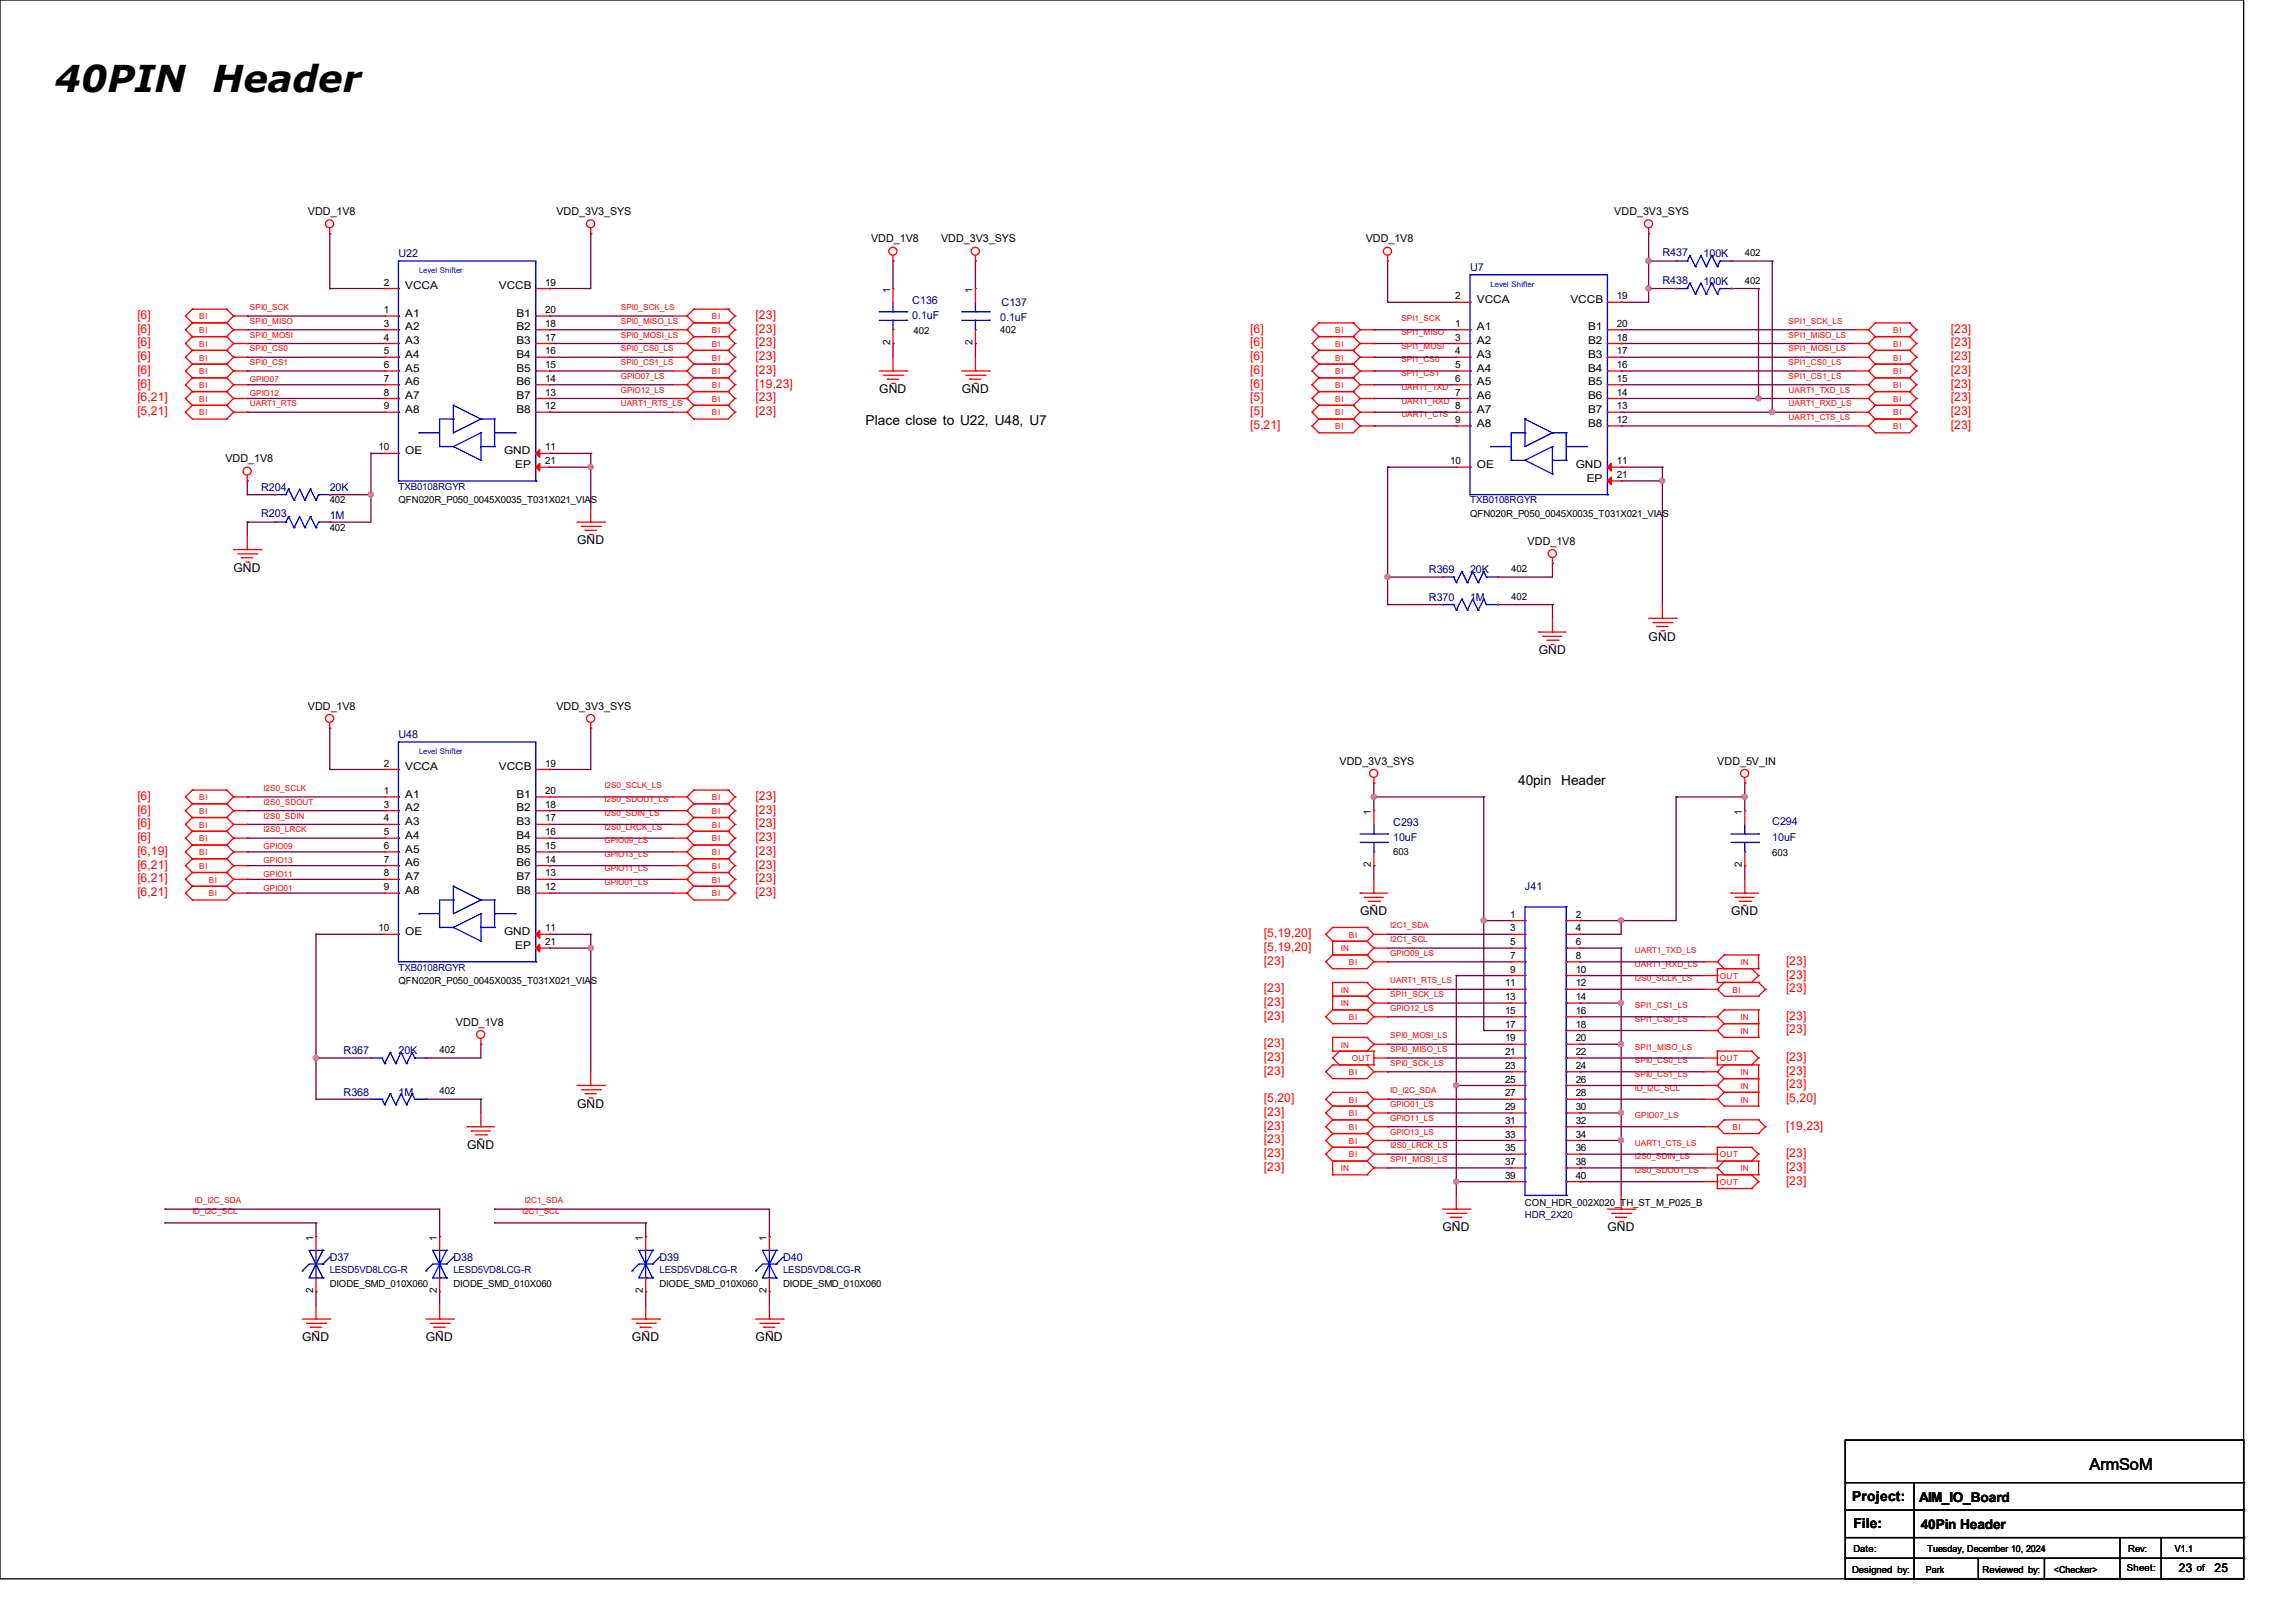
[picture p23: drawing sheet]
<svg xmlns="http://www.w3.org/2000/svg" width="297mm" height="210mm" viewBox="0 0 297 210" stroke-linecap="round" stroke-linejoin="round" font-family="sans-serif">
<defs><g id="words">
<g font-size="4.8">
<text x="7.1" y="11.9">40PIN</text>
<text x="27.5" y="11.9">Header</text>
</g>
<text font-size="2.1" x="270.4" y="190.2">ArmSoM</text>
<g font-size="1.8">
<text x="112" y="54.9">Place close to U22, U48, U7</text>
<text x="196.5" y="101.5">40pin</text>
<text x="202.1" y="101.5">Header</text>
<text x="239.7" y="194.2">Project:</text>
<text x="239.9" y="197.8">File:</text>
</g>
<g font-size="1.7">
<text x="248.4" y="194.3">AIM_IO_Board</text>
<text x="248.6" y="197.9">40Pin Header</text>
</g>
<g font-size="1.6" fill="#f00">
<text x="17.8" y="41.3">[6]</text>
<text x="97.8" y="41.3">[23]</text>
<text x="17.8" y="46.6">[6]</text>
<text x="17.8" y="44.8">[6]</text>
<text x="17.8" y="43.1">[6]</text>
<text x="97.8" y="46.6">[23]</text>
<text x="97.8" y="44.8">[23]</text>
<text x="97.8" y="43.1">[23]</text>
<text x="161.8" y="46.6">[6]</text>
<text x="161.8" y="44.8">[6]</text>
<text x="161.8" y="43.1">[6]</text>
<text x="252.5" y="46.6">[23]</text>
<text x="252.5" y="44.8">[23]</text>
<text x="252.5" y="43.1">[23]</text>
<text x="17.8" y="53.7">[5,21]</text>
<text x="17.8" y="51.9">[6,21]</text>
<text x="17.8" y="50.2">[6]</text>
<text x="17.8" y="48.4">[6]</text>
<text x="97.8" y="53.7">[23]</text>
<text x="97.8" y="51.9">[23]</text>
<text x="97.8" y="50.2">[19,23]</text>
<text x="97.8" y="48.4">[23]</text>
<text x="161.8" y="53.7">[5]</text>
<text x="161.8" y="51.9">[5]</text>
<text x="161.8" y="50.2">[6]</text>
<text x="161.8" y="48.4">[6]</text>
<text x="252.5" y="53.7">[23]</text>
<text x="252.5" y="51.9">[23]</text>
<text x="252.5" y="50.2">[23]</text>
<text x="252.5" y="48.4">[23]</text>
<text x="161.8" y="55.5">[5,21]</text>
<text x="252.5" y="55.5">[23]</text>
<text x="17.8" y="107.1">[6]</text>
<text x="17.8" y="105.3">[6]</text>
<text x="17.8" y="103.5">[6]</text>
<text x="97.8" y="107.1">[23]</text>
<text x="97.8" y="105.3">[23]</text>
<text x="97.8" y="103.5">[23]</text>
<text x="17.8" y="112.4">[6,21]</text>
<text x="17.8" y="110.6">[6,19]</text>
<text x="17.8" y="108.8">[6]</text>
<text x="97.8" y="112.4">[23]</text>
<text x="97.8" y="110.6">[23]</text>
<text x="97.8" y="108.8">[23]</text>
<text x="17.8" y="116">[6,21]</text>
<text x="17.8" y="114.2">[6,21]</text>
<text x="97.8" y="116">[23]</text>
<text x="97.8" y="114.2">[23]</text>
<text x="163.6" y="124.8">[23]</text>
<text x="163.6" y="123.1">[5,19,20]</text>
<text x="163.6" y="121.3">[5,19,20]</text>
<text x="231.1" y="124.8">[23]</text>
<text x="163.6" y="132">[23]</text>
<text x="163.6" y="130.2">[23]</text>
<text x="163.6" y="128.4">[23]</text>
<text x="231.1" y="132">[23]</text>
<text x="231.1" y="128.4">[23]</text>
<text x="231.1" y="126.6">[23]</text>
<text x="163.6" y="137.3">[23]</text>
<text x="163.6" y="135.5">[23]</text>
<text x="231.1" y="137.3">[23]</text>
<text x="231.1" y="133.7">[23]</text>
<text x="163.6" y="142.6">[5,20]</text>
<text x="163.6" y="139.1">[23]</text>
<text x="231.1" y="142.6">[5,20]</text>
<text x="231.1" y="140.8">[23]</text>
<text x="231.1" y="139.1">[23]</text>
<text x="163.6" y="149.7">[23]</text>
<text x="163.6" y="148">[23]</text>
<text x="163.6" y="146.2">[23]</text>
<text x="163.6" y="144.4">[23]</text>
<text x="231.1" y="149.7">[23]</text>
<text x="231.1" y="146.2">[19,23]</text>
<text x="163.6" y="151.5">[23]</text>
<text x="231.1" y="153.3">[23]</text>
<text x="231.1" y="151.5">[23]</text>
</g>
<g font-size="1.6">
<text x="113.8" y="50.9">GND</text>
<text x="124.5" y="50.9">GND</text>
<text x="74.7" y="70.4">GND</text>
<text x="30.2" y="74">GND</text>
<text x="213.4" y="82.9">GND</text>
<text x="199.1" y="84.7">GND</text>
<text x="176" y="118.4">GND</text>
<text x="224" y="118.4">GND</text>
<text x="74.7" y="143.3">GND</text>
<text x="60.5" y="148.7">GND</text>
<text x="186.7" y="159.3">GND</text>
<text x="208" y="159.3">GND</text>
<text x="39.1" y="173.6">GND</text>
<text x="55.1" y="173.6">GND</text>
<text x="81.8" y="173.6">GND</text>
<text x="97.8" y="173.6">GND</text>
<text x="282" y="203.4">23</text>
<text x="286.6" y="203.4">25</text>
</g>
<g font-size="1.4">
<text x="39.8" y="27.8">VDD_1V8</text>
<text x="72" y="27.8">VDD_3V3_SYS</text>
<text x="208.9" y="27.8">VDD_3V3_SYS</text>
<text x="112.7" y="31.4">VDD_1V8</text>
<text x="121.8" y="31.4">VDD_3V3_SYS</text>
<text x="176.7" y="31.4">VDD_1V8</text>
<text x="52.5" y="41">A1</text>
<text x="52.5" y="37.4">VCCA</text>
<text x="64.6" y="37.4">VCCB</text>
<text x="66.8" y="41">B1</text>
<text x="191.1" y="39.2">VCCA</text>
<text x="203.2" y="39.2">VCCB</text>
<text x="52.5" y="42.8">A2</text>
<text x="52.5" y="44.5">A3</text>
<text x="52.5" y="46.3">A4</text>
<text x="66.8" y="46.3">B4</text>
<text x="66.8" y="44.5">B3</text>
<text x="66.8" y="42.8">B2</text>
<text x="191.1" y="42.8">A1</text>
<text x="191.1" y="44.5">A2</text>
<text x="191.1" y="46.3">A3</text>
<text x="205.5" y="46.3">B3</text>
<text x="205.5" y="44.5">B2</text>
<text x="205.5" y="42.8">B1</text>
<text x="52.5" y="48.1">A5</text>
<text x="52.5" y="49.9">A6</text>
<text x="52.5" y="51.6">A7</text>
<text x="52.5" y="53.4">A8</text>
<text x="66.8" y="53.4">B8</text>
<text x="66.8" y="51.6">B7</text>
<text x="66.8" y="49.9">B6</text>
<text x="66.8" y="48.1">B5</text>
<text x="191.1" y="48.1">A4</text>
<text x="191.1" y="49.9">A5</text>
<text x="191.1" y="51.6">A6</text>
<text x="191.1" y="53.4">A7</text>
<text x="205.5" y="53.4">B7</text>
<text x="205.5" y="51.6">B6</text>
<text x="205.5" y="49.9">B5</text>
<text x="205.5" y="48.1">B4</text>
<text x="29.2" y="59.8">VDD_1V8</text>
<text x="52.5" y="58.8">OE</text>
<text x="65.2" y="58.8">GND</text>
<text x="191.1" y="55.2">A8</text>
<text x="205.5" y="55.2">B8</text>
<text x="66.7" y="60.5">EP</text>
<text x="191.1" y="60.5">OE</text>
<text x="203.9" y="60.5">GND</text>
<text x="205.4" y="62.3">EP</text>
<text x="197.7" y="70.5">VDD_1V8</text>
<text x="39.8" y="91.8">VDD_1V8</text>
<text x="72" y="91.8">VDD_3V3_SYS</text>
<text x="52.5" y="99.7">VCCA</text>
<text x="64.6" y="99.7">VCCB</text>
<text x="173.4" y="98.9">VDD_3V3_SYS</text>
<text x="222.2" y="98.9">VDD_5V_IN</text>
<text x="52.5" y="103.2">A1</text>
<text x="52.5" y="105">A2</text>
<text x="52.5" y="106.8">A3</text>
<text x="66.8" y="106.8">B3</text>
<text x="66.8" y="105">B2</text>
<text x="66.8" y="103.2">B1</text>
<text x="52.5" y="108.5">A4</text>
<text x="52.5" y="110.3">A5</text>
<text x="52.5" y="112.1">A6</text>
<text x="52.5" y="113.9">A7</text>
<text x="66.8" y="113.9">B7</text>
<text x="66.8" y="112.1">B6</text>
<text x="66.8" y="110.3">B5</text>
<text x="66.8" y="108.5">B4</text>
<text x="52.5" y="115.7">A8</text>
<text x="66.8" y="115.7">B8</text>
<text x="52.5" y="121">OE</text>
<text x="65.2" y="121">GND</text>
<text x="66.7" y="122.8">EP</text>
<text x="59" y="132.7">VDD_1V8</text>
</g>
<g font-size="1.4" fill="#000080">
<text x="51.6" y="33.3">U22</text>
<text x="190.2" y="35.1">U7</text>
<text x="215.1" y="33.1">R437</text>
<text x="220.5" y="33.3">100K</text>
<text x="118.1" y="39.4">C136</text>
<text x="118.1" y="41.3">0.1uF</text>
<text x="129.5" y="41.5">0.1uF</text>
<text x="129.6" y="39.5">C137</text>
<text x="215.1" y="36.7">R438</text>
<text x="220.5" y="36.9">100K</text>
<text x="33.8" y="63.5">R204</text>
<text x="42.7" y="63.5">20K</text>
<text x="33.8" y="66.9">R203</text>
<text x="42.7" y="67.1">1M</text>
<text x="184.9" y="74.2">R369</text>
<text x="184.9" y="77.8">R370</text>
<text x="190.2" y="74.2">20K</text>
<text x="190.2" y="77.8">1M</text>
<text x="51.6" y="95.5">U48</text>
<text x="180.3" y="106.9">C293</text>
<text x="229.4" y="106.8">C294</text>
<text x="180.3" y="108.9">10uF</text>
<text x="229.4" y="108.9">10uF</text>
<text x="197.4" y="115.1">J41</text>
<text x="44.4" y="136.4">R367</text>
<text x="51.6" y="136.4">20K</text>
<text x="44.4" y="141.8">R368</text>
<text x="51.6" y="141.8">1M</text>
<text x="42.7" y="163.1">D37</text>
<text x="58.7" y="163.1">D38</text>
<text x="85.3" y="163.1">D39</text>
<text x="101.3" y="163.1">D40</text>
</g>
<g font-size="1.3">
<text x="225.8" y="33.1">402</text>
<text x="49.7" y="40.5">1</text>
<text x="49.7" y="37">2</text>
<text x="70.6" y="37">19</text>
<text x="70.6" y="40.5">20</text>
<text x="115.2" y="37.9" transform="rotate(-90 115.2 37.9)">1</text>
<text x="125.9" y="37.9" transform="rotate(-90 125.9 37.9)">1</text>
<text x="188.3" y="38.7">2</text>
<text x="209.3" y="38.7">19</text>
<text x="225.8" y="36.7">402</text>
<text x="49.7" y="42.3">3</text>
<text x="49.7" y="44.1">4</text>
<text x="49.7" y="45.8">5</text>
<text x="49.7" y="47.6">6</text>
<text x="70.6" y="47.6">15</text>
<text x="70.6" y="45.8">16</text>
<text x="70.6" y="44.1">17</text>
<text x="70.6" y="42.3">18</text>
<text x="115.2" y="44.6" transform="rotate(-90 115.2 44.6)">2</text>
<text x="118.2" y="43.3">402</text>
<text x="125.9" y="44.6" transform="rotate(-90 125.9 44.6)">2</text>
<text x="129.5" y="43.1">402</text>
<text x="188.3" y="42.3">1</text>
<text x="188.3" y="44.1">3</text>
<text x="188.3" y="45.8">4</text>
<text x="188.3" y="47.6">5</text>
<text x="209.3" y="47.6">16</text>
<text x="209.3" y="45.8">17</text>
<text x="209.3" y="44.1">18</text>
<text x="209.3" y="42.3">20</text>
<text x="49.7" y="49.4">7</text>
<text x="49.7" y="51.2">8</text>
<text x="49.7" y="53">9</text>
<text x="70.6" y="53">12</text>
<text x="70.6" y="51.2">13</text>
<text x="70.6" y="49.4">14</text>
<text x="188.3" y="49.4">6</text>
<text x="188.3" y="51.2">7</text>
<text x="188.3" y="53">8</text>
<text x="209.3" y="53">13</text>
<text x="209.3" y="51.2">14</text>
<text x="209.3" y="49.4">15</text>
<text x="49" y="58.3">10</text>
<text x="70.6" y="58.3">11</text>
<text x="188.3" y="54.7">9</text>
<text x="209.3" y="54.7">12</text>
<text x="42.7" y="65.2">402</text>
<text x="51.6" y="65.2">QFN020R_P050_0045X0035_T031X021_VIAS</text>
<text x="70.6" y="60.1">21</text>
<text x="187.7" y="60.1">10</text>
<text x="209.3" y="60.1">11</text>
<text x="209.3" y="61.8">21</text>
<text x="42.7" y="68.7">402</text>
<text x="190.2" y="66.9">QFN020R_P050_0045X0035_T031X021_VIAS</text>
<text x="195.6" y="74">402</text>
<text x="195.6" y="77.6">402</text>
<text x="49.7" y="99.2">2</text>
<text x="70.6" y="99.2">19</text>
<text x="49.7" y="102.7">1</text>
<text x="49.7" y="104.5">3</text>
<text x="49.7" y="106.3">4</text>
<text x="70.6" y="106.3">17</text>
<text x="70.6" y="104.5">18</text>
<text x="70.6" y="102.7">20</text>
<text x="177.4" y="105.5" transform="rotate(-90 177.4 105.5)">1</text>
<text x="225.4" y="105.5" transform="rotate(-90 225.4 105.5)">1</text>
<text x="49.7" y="108.1">5</text>
<text x="49.7" y="109.9">6</text>
<text x="49.7" y="111.6">7</text>
<text x="49.7" y="113.4">8</text>
<text x="70.6" y="113.4">13</text>
<text x="70.6" y="111.6">14</text>
<text x="70.6" y="109.9">15</text>
<text x="70.6" y="108.1">16</text>
<text x="177.4" y="112.2" transform="rotate(-90 177.4 112.2)">2</text>
<text x="180.3" y="110.7">603</text>
<text x="225.4" y="112.2" transform="rotate(-90 225.4 112.2)">2</text>
<text x="229.4" y="110.8">603</text>
<text x="49.7" y="115.2">9</text>
<text x="70.6" y="115.2">12</text>
<text x="195.5" y="118.7">1</text>
<text x="203.9" y="118.7">2</text>
<text x="49" y="120.5">10</text>
<text x="70.6" y="120.5">11</text>
<text x="70.6" y="122.3">21</text>
<text x="195.5" y="120.5">3</text>
<text x="195.5" y="122.3">5</text>
<text x="195.5" y="124.1">7</text>
<text x="195.5" y="125.9">9</text>
<text x="203.9" y="120.5">4</text>
<text x="203.9" y="122.3">6</text>
<text x="203.9" y="124.1">8</text>
<text x="203.9" y="125.9">10</text>
<text x="51.6" y="127.4">QFN020R_P050_0045X0035_T031X021_VIAS</text>
<text x="194.8" y="127.6">11</text>
<text x="194.8" y="129.4">13</text>
<text x="194.8" y="131.2">15</text>
<text x="203.9" y="127.6">12</text>
<text x="203.9" y="129.4">14</text>
<text x="203.9" y="131.2">16</text>
<text x="56.9" y="136.3">402</text>
<text x="194.8" y="133">17</text>
<text x="194.8" y="134.7">19</text>
<text x="194.8" y="136.5">21</text>
<text x="203.9" y="133">18</text>
<text x="203.9" y="134.7">20</text>
<text x="203.9" y="136.5">22</text>
<text x="56.9" y="141.6">402</text>
<text x="194.8" y="138.3">23</text>
<text x="194.8" y="140.1">25</text>
<text x="194.8" y="141.9">27</text>
<text x="194.8" y="143.6">29</text>
<text x="203.9" y="138.3">24</text>
<text x="203.9" y="140.1">26</text>
<text x="203.9" y="141.9">28</text>
<text x="203.9" y="143.6">30</text>
<text x="194.8" y="145.4">31</text>
<text x="194.8" y="147.2">33</text>
<text x="194.8" y="149">35</text>
<text x="203.9" y="145.4">32</text>
<text x="203.9" y="147.2">34</text>
<text x="203.9" y="149">36</text>
<text x="194.8" y="150.7">37</text>
<text x="194.8" y="152.5">39</text>
<text x="197.4" y="156">CON_HDR_002X020_TH_ST_M_P025_B</text>
<text x="203.9" y="150.7">38</text>
<text x="203.9" y="152.5">40</text>
<text x="40.5" y="160.6" transform="rotate(-90 40.5 160.6)">1</text>
<text x="56.5" y="160.6" transform="rotate(-90 56.5 160.6)">1</text>
<text x="83.2" y="160.6" transform="rotate(-90 83.2 160.6)">1</text>
<text x="99.2" y="160.6" transform="rotate(-90 99.2 160.6)">1</text>
<text x="40.5" y="167.3" transform="rotate(-90 40.5 167.3)">2</text>
<text x="42.7" y="166.5">DIODE_SMD_010X060</text>
<text x="56.5" y="167.3" transform="rotate(-90 56.5 167.3)">2</text>
<text x="58.7" y="166.5">DIODE_SMD_010X060</text>
<text x="83.2" y="167.3" transform="rotate(-90 83.2 167.3)">2</text>
<text x="85.3" y="166.5">DIODE_SMD_010X060</text>
<text x="99.2" y="167.3" transform="rotate(-90 99.2 167.3)">2</text>
<text x="101.3" y="166.5">DIODE_SMD_010X060</text>
</g>
<g font-size="1.3" fill="#000080">
<text x="51.6" y="63.4">TXB0108RGYR</text>
<text x="190.2" y="65.2">TXB0108RGYR</text>
<text x="51.6" y="125.6">TXB0108RGYR</text>
<text x="197.4" y="157.6">HDR_2X20</text>
<text x="42.7" y="164.7">LESD5VD8LCG-R</text>
<text x="58.7" y="164.7">LESD5VD8LCG-R</text>
<text x="85.3" y="164.7">LESD5VD8LCG-R</text>
<text x="101.3" y="164.7">LESD5VD8LCG-R</text>
</g>
<g font-size="1.2">
<text x="239.7" y="203.5">Designed by:</text>
<text x="239.9" y="200.8">Date:</text>
<text x="249.3" y="203.5">Park</text>
<text x="249.5" y="200.8">Tuesday, December 10, 2024</text>
<text x="256.6" y="203.5">Reviewed by:</text>
<text x="265.8" y="203.5">&lt;Checker&gt;</text>
<text x="275.3" y="203.3">Sheet:</text>
<text x="275.4" y="200.8">Rev:</text>
<text x="281.5" y="200.8">V1.1</text>
<text x="284.3" y="203.3">of</text>
</g>
<g font-size="1.1" fill="#f00">
<text x="25.8" y="41.3">BI</text>
<text x="32.3" y="41.9">SPI0_MISO</text>
<text x="32.3" y="40.1">SPI0_SCK</text>
<text x="80.3" y="41.9">SPI0_MISO_LS</text>
<text x="80.3" y="40.1">SPI0_SCK_LS</text>
<text x="92.1" y="41.3">BI</text>
<text x="181.4" y="41.6">SPI1_SCK</text>
<text x="231.5" y="41.9">SPI1_SCK_LS</text>
<text x="25.8" y="46.7">BI</text>
<text x="25.8" y="44.9">BI</text>
<text x="25.8" y="43.1">BI</text>
<text x="32.3" y="45.5">SPI0_CS0</text>
<text x="32.3" y="47.2">SPI0_CS1</text>
<text x="32.3" y="43.7">SPI0_MOSI</text>
<text x="80.3" y="45.5">SPI0_CS0_LS</text>
<text x="80.3" y="47.2">SPI0_CS1_LS</text>
<text x="80.3" y="43.7">SPI0_MOSI_LS</text>
<text x="92.1" y="46.7">BI</text>
<text x="92.1" y="44.9">BI</text>
<text x="92.1" y="43.1">BI</text>
<text x="172.8" y="46.7">BI</text>
<text x="172.8" y="44.9">BI</text>
<text x="172.8" y="43.1">BI</text>
<text x="181.4" y="46.9">SPI1_CS0</text>
<text x="181.4" y="43.3">SPI1_MISO</text>
<text x="181.4" y="45.1">SPI1_MOSI</text>
<text x="231.5" y="47.2">SPI1_CS0_LS</text>
<text x="231.5" y="43.7">SPI1_MISO_LS</text>
<text x="231.5" y="45.5">SPI1_MOSI_LS</text>
<text x="245" y="46.7">BI</text>
<text x="245" y="44.9">BI</text>
<text x="245" y="43.1">BI</text>
<text x="25.8" y="53.8">BI</text>
<text x="25.8" y="52">BI</text>
<text x="25.8" y="50.2">BI</text>
<text x="25.8" y="48.4">BI</text>
<text x="32.3" y="52.6">UART1_RTS</text>
<text x="32.3" y="49.4">GPIO07</text>
<text x="32.3" y="51.2">GPIO12</text>
<text x="80.3" y="52.6">UART1_RTS_LS</text>
<text x="80.3" y="49">GPIO07_LS</text>
<text x="80.3" y="50.8">GPIO12_LS</text>
<text x="92.1" y="53.8">BI</text>
<text x="92.1" y="52">BI</text>
<text x="92.1" y="50.2">BI</text>
<text x="92.1" y="48.4">BI</text>
<text x="172.8" y="53.8">BI</text>
<text x="172.8" y="52">BI</text>
<text x="172.8" y="50.2">BI</text>
<text x="172.8" y="48.4">BI</text>
<text x="181.4" y="48.7">SPI1_CS1</text>
<text x="181.4" y="52.2">UART1_RXD</text>
<text x="181.4" y="50.5">UART1_TXD</text>
<text x="231.5" y="49">SPI1_CS1_LS</text>
<text x="231.5" y="52.6">UART1_RXD_LS</text>
<text x="231.5" y="50.8">UART1_TXD_LS</text>
<text x="245" y="53.8">BI</text>
<text x="245" y="52">BI</text>
<text x="245" y="50.2">BI</text>
<text x="245" y="48.4">BI</text>
<text x="172.8" y="55.5">BI</text>
<text x="181.4" y="54">UART1_CTS</text>
<text x="231.5" y="54.4">UART1_CTS_LS</text>
<text x="245" y="55.5">BI</text>
<text x="25.8" y="107.1">BI</text>
<text x="25.8" y="105.3">BI</text>
<text x="25.8" y="103.5">BI</text>
<text x="34.1" y="107.7">I2S0_LRCK</text>
<text x="34.1" y="102.4">I2S0_SCLK</text>
<text x="34.1" y="105.9">I2S0_SDIN</text>
<text x="34.1" y="104.1">I2S0_SDOUT</text>
<text x="78.2" y="107.4">I2S0_LRCK_LS</text>
<text x="78.2" y="102">I2S0_SCLK_LS</text>
<text x="78.2" y="105.6">I2S0_SDIN_LS</text>
<text x="78.2" y="103.8">I2S0_SDOUT_LS</text>
<text x="92.1" y="107.1">BI</text>
<text x="92.1" y="105.3">BI</text>
<text x="92.1" y="103.5">BI</text>
<text x="25.8" y="112.4">BI</text>
<text x="25.8" y="110.7">BI</text>
<text x="25.8" y="108.9">BI</text>
<text x="34.1" y="109.9">GPIO09</text>
<text x="34.1" y="113.5">GPIO11</text>
<text x="34.1" y="111.7">GPIO13</text>
<text x="78.2" y="109.1">GPIO09_LS</text>
<text x="78.2" y="112.7">GPIO11_LS</text>
<text x="78.2" y="110.9">GPIO13_LS</text>
<text x="92.1" y="112.4">BI</text>
<text x="92.1" y="110.7">BI</text>
<text x="92.1" y="108.9">BI</text>
<text x="27" y="116">BI</text>
<text x="27" y="114.2">BI</text>
<text x="34.1" y="115.2">GPIO01</text>
<text x="78.2" y="114.5">GPIO01_LS</text>
<text x="92.1" y="116">BI</text>
<text x="92.1" y="114.2">BI</text>
<text x="173.5" y="123.1">IN</text>
<text x="174.6" y="124.9">BI</text>
<text x="174.6" y="121.3">BI</text>
<text x="179.9" y="121.9">I2C1_SCL</text>
<text x="179.9" y="120.1">I2C1_SDA</text>
<text x="179.9" y="123.7">GPIO09_LS</text>
<text x="211.6" y="125.1">UART1_RXD_LS</text>
<text x="211.6" y="123.4">UART1_TXD_LS</text>
<text x="225.3" y="124.9">IN</text>
<text x="173.5" y="130.2">IN</text>
<text x="173.5" y="128.4">IN</text>
<text x="174.6" y="132">BI</text>
<text x="179.9" y="129">SPI1_SCK_LS</text>
<text x="179.9" y="127.3">UART1_RTS_LS</text>
<text x="179.9" y="130.8">GPIO12_LS</text>
<text x="211.6" y="126.9">I2S0_SCLK_LS</text>
<text x="211.6" y="130.5">SPI1_CS1_LS</text>
<text x="222.6" y="126.7">OUT</text>
<text x="224.2" y="128.4">BI</text>
<text x="225.3" y="132">IN</text>
<text x="173.5" y="135.6">IN</text>
<text x="175" y="137.3">OUT</text>
<text x="179.9" y="136.1">SPI0_MISO_LS</text>
<text x="179.9" y="134.4">SPI0_MOSI_LS</text>
<text x="179.9" y="137.9">SPI0_SCK_LS</text>
<text x="211.6" y="137.6">SPI0_CS0_LS</text>
<text x="211.6" y="132.2">SPI1_CS0_LS</text>
<text x="211.6" y="135.8">SPI1_MISO_LS</text>
<text x="222.6" y="137.3">OUT</text>
<text x="225.3" y="133.8">IN</text>
<text x="174.6" y="142.7">BI</text>
<text x="174.6" y="139.1">BI</text>
<text x="179.9" y="141.5">ID_I2C_SDA</text>
<text x="179.9" y="143.3">GPIO01_LS</text>
<text x="211.6" y="141.1">ID_I2C_SCL</text>
<text x="211.6" y="139.4">SPI0_CS1_LS</text>
<text x="225.3" y="142.7">IN</text>
<text x="225.3" y="140.9">IN</text>
<text x="225.3" y="139.1">IN</text>
<text x="174.6" y="149.8">BI</text>
<text x="174.6" y="148">BI</text>
<text x="174.6" y="146.2">BI</text>
<text x="174.6" y="144.4">BI</text>
<text x="179.9" y="148.6">I2S0_LRCK_LS</text>
<text x="179.9" y="145">GPIO11_LS</text>
<text x="179.9" y="146.8">GPIO13_LS</text>
<text x="211.6" y="148.3">UART1_CTS_LS</text>
<text x="211.6" y="144.7">GPIO07_LS</text>
<text x="222.6" y="149.8">OUT</text>
<text x="224.2" y="146.2">BI</text>
<text x="25.2" y="155.7">ID_I2C_SDA</text>
<text x="67.9" y="155.7">I2C1_SDA</text>
<text x="173.5" y="151.6">IN</text>
<text x="179.9" y="150.4">SPI1_MOSI_LS</text>
<text x="211.6" y="150">I2S0_SDIN_LS</text>
<text x="211.6" y="151.8">I2S0_SDOUT_LS</text>
<text x="222.6" y="153.3">OUT</text>
<text x="225.3" y="151.6">IN</text>
<text x="24.9" y="157.1">ID_I2C_SCL</text>
<text x="67.6" y="157.1">I2C1_SCL</text>
</g>
<g font-size="1" fill="#00f">
<text x="54.2" y="35.4">Level Shifter</text>
<text x="192.9" y="37.2">Level Shifter</text>
<text x="54.2" y="97.6">Level Shifter</text>
</g>
</g></defs>
<g fill="none" stroke="#000" stroke-width=".17">
<path d="M0 0h290.4v204.3h-290.4zM238.8 186.4h51.6v17.9h-51.6zM238.8 191.9h51.6M238.8 195.4h51.6M238.8 199h51.6M247.7 191.9v12.4M274.4 199v5.3M279.7 199v5.3M290.4 191.9h.1M290.4 195.4h.1M290.4 199h.1M238.8 201.6h51.6"/>
<path d="M247.7 204.3h.1M256 204.3h.1M256 201.6v2.7M264.6 204.3h.1M264.6 201.6v2.7M274.4 204.3h.1M279.7 204.3h.1M290.4 201.6h.1"/>
</g>
<g fill="none" stroke="#800040" stroke-width=".17">
<path d="M42.7 37.3h.1M42.7 30.2h.1M42.7 37.3h7.1M42.7 30.2v7.1M71.1 37.3h.1M76.5 30.2h.1M76.5 30.2v7.1h-5.4M115.6 33.8h.1M115.6 33.8v3.5M126.2 33.8h.1M126.2 33.8v3.5M179.6 39.1h.1"/>
<path d="M179.6 33.8h.1M179.6 33.8v5.3M179.6 39.1h8.9M209.8 39.1h.1M213.4 37.3h.1M213.4 33.8h.1M213.4 30.2h.1M213.4 37.3h3.5M213.4 33.8h3.5M213.4 30.2v8.9h-3.6M224 37.3h.1M224 33.8h.1"/>
<path d="M224 37.3h3.6M224 33.8h5.4M227.6 37.3h.1M227.6 37.3v14.3M229.4 33.8h.1M229.4 33.8v19.5M32 46.2h.1M32 48h.1M32 42.7h.1M32 44.4h.1M32 40.9h.1M32 53.3h.1"/>
<path d="M32 49.8h.1M32 51.6h.1M32 46.2h17.8M32 48h17.8M32 42.7h17.8M32 44.4h17.8M32 40.9h17.8M32 49.8h17.8M32 53.3h17.8M32 51.6h17.8M48 58.7h.1M48 58.7v8.9h-5.3"/>
<path d="M48 58.7h1.8M71.1 46.2h.1M71.1 48h.1M71.1 42.7h.1M71.1 44.4h.1M71.1 40.9h.1M71.1 53.3h.1M71.1 58.7h.1M71.1 49.8h.1M71.1 51.6h.1M71.1 46.2h16M71.1 48h16"/>
<path d="M71.1 42.7h16M71.1 44.4h16M71.1 40.9h16M71.1 49.8h16M71.1 58.7h5.4M71.1 53.3h16M71.1 51.6h16M76.5 58.7h.1M76.5 58.7v7.1M115.6 44.4h.1M115.6 44.4v1.8M126.2 44.4h.1"/>
<path d="M126.2 44.4v1.8M177.8 48h.1M177.8 49.8h.1M177.8 44.4h.1M177.8 46.2h.1M177.8 42.7h.1M177.8 55.1h.1M177.8 53.3h.1M177.8 51.6h.1M177.8 46.2h10.7M177.8 48h10.7M177.8 42.7h10.7"/>
<path d="M177.8 44.4h10.7M177.8 49.8h10.7M177.8 55.1h10.7M177.8 53.3h10.7M177.8 51.6h10.7M209.8 48h.1M209.8 49.8h.1M209.8 44.4h.1M209.8 46.2h.1M209.8 42.7h.1M209.8 55.1h.1M209.8 53.3h.1"/>
<path d="M209.8 51.6h.1M209.8 46.2h30.2M209.8 48h30.2M209.8 42.7h30.2M209.8 44.4h30.2M209.8 49.8h30.2M209.8 55.1h30.2M209.8 53.3h30.2M209.8 51.6h30.2M227.6 51.6h.1M229.4 53.3h.1M32 64h.1"/>
<path d="M32 62.2h.1M32 67.6h.1M32 67.6h3.6M32 64h3.6M32 62.2v1.8M32 67.6v1.7M42.7 67.6h.1M42.7 64h.1M42.7 64h5.3M48 64h.1M71.1 60.5h.1M71.1 60.5h5.4"/>
<path d="M76.5 60.5h.1M179.6 78.2h.1M179.6 74.7h.1M179.6 60.5h.1M179.6 78.2h7.1M179.6 60.5v17.7M179.6 60.5h8.9M179.6 74.7h7.1M193.8 74.7h.1M193.8 78.2h.1M193.8 78.2h7.1M200.9 72.9h.1"/>
<path d="M200.9 78.2h.1M200.9 72.9v1.8h-7.1M200.9 78.2v1.8M209.8 62.2h.1M209.8 60.5h.1M209.8 60.5h5.3M209.8 62.2h5.3M215.1 62.2h.1M215.1 60.5h.1M215.1 60.5v17.7M42.7 94.2h.1M42.7 99.6h.1"/>
<path d="M42.7 94.2v5.4M42.7 99.6h7.1M71.1 99.6h.1M76.5 94.2h.1M76.5 94.2v5.4h-5.4M32 108.5h.1M32 103.1h.1M32 106.7h.1M32 104.9h.1M32 115.6h.1M32 110.2h.1M32 113.8h.1"/>
<path d="M32 112h.1M32 108.5h17.8M32 103.1h17.8M32 106.7h17.8M32 104.9h17.8M32 115.6h17.8M32 110.2h17.8M32 113.8h17.8M32 112h17.8M71.1 108.5h.1M71.1 103.1h.1M71.1 106.7h.1"/>
<path d="M71.1 104.9h.1M71.1 115.6h.1M71.1 110.2h.1M71.1 113.8h.1M71.1 112h.1M71.1 108.5h16M71.1 103.1h16M71.1 106.7h16M71.1 104.9h16M71.1 115.6h16M71.1 110.2h16M71.1 113.8h16"/>
<path d="M71.1 112h16M177.8 103.1h.1M177.8 101.3h.1M177.8 112h.1M177.8 103.1h14.2M177.8 101.3v3.6M177.8 112v1.8M192 119.1h.1M192 103.1h.1M192 103.1v30.2M192 119.1h3.6M204.5 119.1h.1"/>
<path d="M209.8 119.1h.1M209.8 119.1v1.8h-5.3M216.9 103.1h.1M216.9 103.1h8.9M216.9 103.1v16h-12.4M225.8 103.1h.1M225.8 101.3h.1M225.8 112h.1M225.8 101.3v3.6M225.8 112v1.8M40.9 136.9h.1M40.9 120.9h.1"/>
<path d="M40.9 120.9h8.9M40.9 120.9v21.3M40.9 136.9h7.1M55.1 136.9h.1M62.2 135.1h.1M62.2 135.1v1.8h-7.1M71.1 122.7h.1M71.1 120.9h.1M71.1 122.7h5.4M71.1 120.9h5.4M76.5 122.7h.1M76.5 120.9h.1"/>
<path d="M76.5 120.9v17.8M179.6 122.7h.1M179.6 120.9h.1M179.6 136.9h.1M179.6 135.1h.1M179.6 138.7h.1M179.6 129.8h.1M179.6 128h.1M179.6 124.5h.1M179.6 131.6h.1M179.6 122.7h16M179.6 120.9h16"/>
<path d="M179.6 128h16M179.6 138.7h16M179.6 136.9h16M179.6 135.1h16M179.6 131.6h16M179.6 129.8h16M179.6 124.5h16M188.5 126.2h.1M188.5 126.2h7.1M188.5 126.2v28.5M192 133.3h.1M192 133.3h3.6"/>
<path d="M204.5 128h.1M204.5 138.7h.1M204.5 133.3h.1M204.5 131.6h.1M204.5 136.9h.1M204.5 126.2h.1M204.5 124.5h.1M204.5 120.9h.1M204.5 135.1h.1M204.5 129.8h.1M204.5 122.7h.1M204.5 122.7h5.3"/>
<path d="M204.5 128h16M204.5 138.7h16M204.5 136.9h16M204.5 135.1h5.3M204.5 133.3h16M204.5 131.6h16M204.5 129.8h5.3M204.5 126.2h16M204.5 124.5h16M209.8 135.1h.1M209.8 129.8h.1M209.8 122.7h.1"/>
<path d="M209.8 122.7v32M21.3 158.2h.1M21.3 156.5h.1M21.3 158.2h19.6M21.3 156.5h35.6v3.5M40.9 158.2h.1M40.9 142.2h.1M40.9 158.2v1.8M40.9 142.2h7.1M55.1 142.2h.1M55.1 142.2h7.1M62.2 142.2h.1"/>
<path d="M62.2 142.2v1.8M64 158.2h.1M64 156.5h.1M64 158.2h19.6M64 156.5h35.6v3.5M83.6 158.2h.1M83.6 158.2v1.8M179.6 149.4h.1M179.6 142.2h.1M179.6 151.1h.1M179.6 144h.1M179.6 145.8h.1"/>
<path d="M179.6 147.6h.1M179.6 149.4h16M179.6 151.1h16M179.6 142.2h16M179.6 147.6h16M179.6 144h16M179.6 145.8h16M188.5 152.9h.1M188.5 140.5h.1M188.5 152.9h7.1M188.5 140.5h7.1M204.5 151.1h.1"/>
<path d="M204.5 152.9h.1M204.5 142.2h.1M204.5 140.5h.1M204.5 149.4h.1M204.5 147.6h.1M204.5 144h.1M204.5 145.8h.1M204.5 149.4h16M204.5 151.1h16M204.5 152.9h16M204.5 142.2h16M204.5 140.5h16"/>
<path d="M204.5 147.6h5.3M204.5 144h5.3M204.5 145.8h16M209.8 147.6h.1M209.8 144h.1M40.9 167.1h.1M40.9 167.1v1.8M56.9 160h.1M56.9 167.1h.1M56.9 167.1v1.8M83.6 167.1h.1M83.6 167.1v1.8"/>
<path d="M99.6 160h.1M99.6 167.1h.1M99.6 167.1v1.8"/>
</g>
<g fill="#f0f" stroke="#f0f" stroke-width=".17">
<circle cx="48" cy="64" r=".32"/>
<circle cx="40.9" cy="136.9" r=".32"/>
<circle cx="179.6" cy="74.7" r=".32"/>
<circle cx="229.3" cy="53.3" r=".32"/>
<circle cx="227.6" cy="51.5" r=".32"/>
<circle cx="177.8" cy="103.1" r=".32"/>
<circle cx="213.3" cy="37.3" r=".32"/>
<circle cx="213.3" cy="33.8" r=".32"/>
<circle cx="192" cy="119.1" r=".32"/>
<circle cx="209.8" cy="119.1" r=".32"/>
<circle cx="225.8" cy="103.1" r=".32"/>
<circle cx="76.4" cy="122.7" r=".32"/>
<circle cx="76.4" cy="60.4" r=".32"/>
<circle cx="215.1" cy="62.2" r=".32"/>
<circle cx="188.4" cy="140.4" r=".32"/>
<circle cx="188.4" cy="152.9" r=".32"/>
<circle cx="209.8" cy="147.6" r=".32"/>
<circle cx="209.8" cy="144" r=".32"/>
<circle cx="209.8" cy="135.1" r=".32"/>
<circle cx="209.8" cy="129.8" r=".32"/>
</g>
<g fill="none" stroke="#f00" stroke-width=".17">
<path d="M42.7 30.2h.1M42.7 29.5v.7M49.8 37.3h.1M49.8 37.3h1.8M69.3 37.3h1.8M71.1 37.3h.1M76.5 30.2h.1M76.5 29.5v.7M115.6 33.8h.1M115.6 37.3h.1M115.6 33.1v.7M115.6 37.3v1.8"/>
<path d="M126.2 33.8h.1M126.2 37.3h.1M126.2 33.1v.7M126.2 37.3v1.8M179.6 33.8h.1M179.6 33.1v.7M188.5 39.1h.1M188.5 39.1h1.7M208 39.1h1.8M209.8 39.1h.1M213.4 30.2h.1M213.4 29.5v.7"/>
<path d="M216.9 37.3h.1M216.9 33.8h.1M224 37.3h.1M224 33.8h.1M24 53.3h.1M24 51.6h.1M24 49.8h.1M24 48h.1M24 46.2h.1M24 44.4h.1M24 42.7h.1M24 40.9h.1"/>
<path d="M24 53.3l.9 .9h4.4M24 51.6l.9 .9M24 49.8l.9 .9M24 48l.9 .9M24 46.2l.9 .9M24 44.4l.9 .9M24 42.7l.9 .9M24 40.9l.9 .9M24.9 52.5h.1M24.9 50.7h.1M24.9 48.9h.1M24.9 47.1h.1"/>
<path d="M24.9 45.3h.1M24.9 43.6h.1M24.9 41.8h.1M24.9 40h.1M24.9 52.5l-.9 .8M24.9 52.5h4.4M24.9 50.7l-.9 .9M24.9 50.7h4.4M24.9 48.9l-.9 .9M24.9 48.9h4.4M24.9 47.1l-.9 .9M24.9 47.1h4.4"/>
<path d="M24.9 45.3l-.9 .9M24.9 45.3h4.4M24.9 43.6l-.9 .8M24.9 43.6h4.4M24.9 41.8l-.9 .9M24.9 41.8h4.4M24.9 40l-.9 .9M24.9 40h4.4M29.3 54.2h.1M29.3 52.5h.1M29.3 50.7h.1M29.3 48.9h.1"/>
<path d="M29.3 47.1h.1M29.3 45.3h.1M29.3 43.6h.1M29.3 41.8h.1M29.3 40h.1M29.3 52.5l.9 .8M29.3 50.7l.9 .9M29.3 48.9l.9 .9M29.3 47.1l.9 .9M29.3 45.3l.9 .9M29.3 43.6l.9 .8M29.3 41.8l.9 .9"/>
<path d="M29.3 40l.9 .9M30.2 53.3h.1M30.2 51.6h.1M30.2 49.8h.1M30.2 48h.1M30.2 46.2h.1M30.2 44.4h.1M30.2 42.7h.1M30.2 40.9h.1M30.2 48h1.8M30.2 53.3h1.8M30.2 53.3l-.9 .9"/>
<path d="M30.2 51.6h1.8M30.2 51.6l-.9 .9M30.2 49.8h1.8M30.2 49.8l-.9 .9M30.2 48l-.9 .9M30.2 46.2h1.8M30.2 46.2l-.9 .9M30.2 44.4h1.8M30.2 44.4l-.9 .9M30.2 42.7h1.8M30.2 42.7l-.9 .9M30.2 40.9h1.8"/>
<path d="M30.2 40.9l-.9 .9M49.8 40.9h.1M49.8 42.7h.1M49.8 44.4h.1M49.8 46.2h.1M49.8 48h.1M49.8 49.8h.1M49.8 51.6h.1M49.8 53.3h.1M49.8 58.7h.1M49.8 48h1.8M49.8 53.3h1.8"/>
<path d="M49.8 51.6h1.8M49.8 49.8h1.8M49.8 46.2h1.8M49.8 44.4h1.8M49.8 42.7h1.8M49.8 40.9h1.8M49.8 58.7h1.8M69.3 48h1.8M69.3 53.3h1.8M69.3 51.6h1.8M69.3 49.8h1.8M69.3 46.2h1.8"/>
<path d="M69.3 44.4h1.8M69.3 42.7h1.8M69.3 40.9h1.8M69.3 58.7h1.8M71.1 58.7h.1M71.1 53.3h.1M71.1 51.6h.1M71.1 49.8h.1M71.1 48h.1M71.1 46.2h.1M71.1 44.4h.1M71.1 42.7h.1"/>
<path d="M71.1 40.9h.1M87.1 48h1.8M87.1 53.3h1.8M87.1 51.6h1.8M87.1 49.8h1.8M87.1 46.2h1.8M87.1 44.4h1.8M87.1 42.7h1.8M87.1 40.9h1.8M88.9 53.3h.1M88.9 51.6h.1M88.9 49.8h.1"/>
<path d="M88.9 48h.1M88.9 46.2h.1M88.9 44.4h.1M88.9 42.7h.1M88.9 40.9h.1M88.9 53.3l.9 .9M88.9 51.6l.9 .9M88.9 49.8l.9 .9M88.9 48l.9 .9M88.9 46.2l.9 .9M88.9 44.4l.9 .9M88.9 42.7l.9 .9"/>
<path d="M88.9 40.9l.9 .9M89.8 54.2h.1M89.8 52.5h.1M89.8 50.7h.1M89.8 48.9h.1M89.8 47.1h.1M89.8 45.3h.1M89.8 43.6h.1M89.8 41.8h.1M89.8 40h.1M89.8 48.9l-.9 .9M89.8 47.1l-.9 .9"/>
<path d="M89.8 45.3l-.9 .9M89.8 52.5h4.4M89.8 50.7h4.4M89.8 48.9h4.4M89.8 47.1h4.4M89.8 45.3h4.4M89.8 43.6h4.4M89.8 41.8h4.4M89.8 40h4.4M89.8 52.5l-.9 .8M89.8 50.7l-.9 .9M89.8 43.6l-.9 .8"/>
<path d="M89.8 41.8l-.9 .9M89.8 40l-.9 .9M94.2 52.5h.1M94.2 50.7h.1M94.2 48.9h.1M94.2 47.1h.1M94.2 45.3h.1M94.2 43.6h.1M94.2 41.8h.1M94.2 40h.1M94.2 52.5l.9 .8M94.2 50.7l.9 .9"/>
<path d="M94.2 48.9l.9 .9M94.2 47.1l.9 .9M94.2 45.3l.9 .9M94.2 43.6l.9 .8M94.2 41.8l.9 .9M94.2 40l.9 .9M95.1 53.3h.1M95.1 51.6h.1M95.1 49.8h.1M95.1 48h.1M95.1 46.2h.1M95.1 44.4h.1"/>
<path d="M95.1 42.7h.1M95.1 40.9h.1M95.1 53.3l-.9 .9h-4.4M95.1 51.6l-.9 .9M95.1 49.8l-.9 .9M95.1 48l-.9 .9M95.1 46.2l-.9 .9M95.1 44.4l-.9 .9M95.1 42.7l-.9 .9M95.1 40.9l-.9 .9M113.8 48h3.5M114.3 48.6h2.5"/>
<path d="M114.9 49.1h.1M114.9 49.1h1.4M115.4 49.6h.3M115.6 48h.1M115.6 44.4h.1M115.6 42.7v1.7M115.6 46.2v1.8M115.7 49.6h.1M116.8 48.6h.1M117.3 48h.1M124.5 48h3.5M125 48.6h2.5"/>
<path d="M125.5 49.1h.1M125.5 49.1h1.5M126.1 49.6h.3M126.2 48h.1M126.2 44.4h.1M126.2 42.7v1.7M126.2 46.2v1.8M126.4 49.6h.1M127.5 48.6h.1M128 48h.1M169.8 55.1h.1M169.8 53.3h.1"/>
<path d="M169.8 51.6h.1M169.8 49.8h.1M169.8 48h.1M169.8 46.2h.1M169.8 44.4h.1M169.8 42.7h.1M169.8 55.1l.9 .9M169.8 53.3l.9 .9M169.8 51.6l.9 .9M169.8 49.8l.9 .9M169.8 48l.9 .9M169.8 46.2l.9 .9"/>
<path d="M169.8 44.4l.9 .9M169.8 42.7l.9 .9M170.7 54.2h.1M170.7 56h.1M170.7 52.5h.1M170.7 50.7h.1M170.7 48.9h.1M170.7 47.1h.1M170.7 45.3h.1M170.7 43.6h.1M170.7 41.8h.1M170.7 54.2h4.4"/>
<path d="M170.7 52.5h4.4M170.7 50.7h4.4M170.7 48.9h4.4M170.7 47.1h4.4M170.7 45.3h4.4M170.7 43.6h4.4M170.7 41.8h4.4M170.7 54.2l-.9 .9M170.7 52.5l-.9 .8M170.7 50.7l-.9 .9M170.7 48.9l-.9 .9M170.7 47.1l-.9 .9"/>
<path d="M170.7 45.3l-.9 .9M170.7 43.6l-.9 .8M170.7 41.8l-.9 .9M175.1 54.2h.1M175.1 52.5h.1M175.1 50.7h.1M175.1 48.9h.1M175.1 47.1h.1M175.1 45.3h.1M175.1 43.6h.1M175.1 41.8h.1M175.1 54.2l.9 .9"/>
<path d="M175.1 52.5l.9 .8M175.1 50.7l.9 .9M175.1 48.9l.9 .9M175.1 47.1l.9 .9M175.1 45.3l.9 .9M175.1 43.6l.9 .8M175.1 41.8l.9 .9M176 55.1h.1M176 53.3h.1M176 51.6h.1M176 49.8h.1M176 48h.1"/>
<path d="M176 46.2h.1M176 44.4h.1M176 42.7h.1M176 48h1.8M176 53.3h1.8M176 51.6h1.8M176 49.8h1.8M176 46.2h1.8M176 44.4h1.8M176 42.7h1.8M176 55.1h1.8M176 55.1l-.9 .9h-4.4"/>
<path d="M176 53.3l-.9 .9M176 51.6l-.9 .9M176 49.8l-.9 .9M176 48l-.9 .9M176 46.2l-.9 .9M176 44.4l-.9 .9M176 42.7l-.9 .9M177.8 55.1h.1M177.8 53.3h.1M177.8 51.6h.1M177.8 49.8h.1M177.8 48h.1"/>
<path d="M177.8 46.2h.1M177.8 44.4h.1M177.8 42.7h.1M188.5 42.7h.1M188.5 44.4h.1M188.5 46.2h.1M188.5 48h.1M188.5 49.8h.1M188.5 51.6h.1M188.5 53.3h.1M188.5 55.1h.1M188.5 48h1.7"/>
<path d="M188.5 53.3h1.7M188.5 51.6h1.7M188.5 49.8h1.7M188.5 46.2h1.7M188.5 44.4h1.7M188.5 42.7h1.7M188.5 55.1h1.7M208 48h1.8M208 53.3h1.8M208 51.6h1.8M208 49.8h1.8M208 46.2h1.8"/>
<path d="M208 44.4h1.8M208 42.7h1.8M208 55.1h1.8M209.8 55.1h.1M209.8 53.3h.1M209.8 51.6h.1M209.8 49.8h.1M209.8 48h.1M209.8 46.2h.1M209.8 44.4h.1M209.8 42.7h.1M240 48h1.8"/>
<path d="M240 53.3h1.8M240 51.6h1.8M240 49.8h1.8M240 46.2h1.8M240 44.4h1.8M240 42.7h1.8M240 55.1h1.8M241.8 55.1h.1M241.8 53.3h.1M241.8 51.6h.1M241.8 49.8h.1M241.8 48h.1"/>
<path d="M241.8 46.2h.1M241.8 44.4h.1M241.8 42.7h.1M241.8 55.1l.9 .9M241.8 53.3l.9 .9M241.8 51.6l.9 .9M241.8 49.8l.9 .9M241.8 48l.9 .9M241.8 46.2l.9 .9M241.8 44.4l.9 .9M241.8 42.7l.9 .9M242.7 56h.1"/>
<path d="M242.7 54.2h.1M242.7 52.5h.1M242.7 50.7h.1M242.7 48.9h.1M242.7 47.1h.1M242.7 45.3h.1M242.7 43.6h.1M242.7 41.8h.1M242.7 54.2h4.4M242.7 52.5h4.4M242.7 50.7h4.4M242.7 48.9h4.4"/>
<path d="M242.7 47.1h4.4M242.7 45.3h4.4M242.7 43.6h4.4M242.7 41.8h4.4M242.7 54.2l-.9 .9M242.7 52.5l-.9 .8M242.7 50.7l-.9 .9M242.7 48.9l-.9 .9M242.7 47.1l-.9 .9M242.7 45.3l-.9 .9M242.7 43.6l-.9 .8M242.7 41.8l-.9 .9"/>
<path d="M247.1 54.2h.1M247.1 52.5h.1M247.1 50.7h.1M247.1 48.9h.1M247.1 47.1h.1M247.1 45.3h.1M247.1 43.6h.1M247.1 41.8h.1M247.1 54.2l.9 .9M247.1 52.5l.9 .8M247.1 50.7l.9 .9M247.1 48.9l.9 .9"/>
<path d="M247.1 47.1l.9 .9M247.1 45.3l.9 .9M247.1 43.6l.9 .8M247.1 41.8l.9 .9M248 55.1h.1M248 53.3h.1M248 51.6h.1M248 49.8h.1M248 48h.1M248 46.2h.1M248 44.4h.1M248 42.7h.1"/>
<path d="M248 55.1l-.9 .9h-4.4M248 53.3l-.9 .9M248 51.6l-.9 .9M248 49.8l-.9 .9M248 48l-.9 .9M248 46.2l-.9 .9M248 44.4l-.9 .9M248 42.7l-.9 .9M30.2 71.1h3.6M30.8 71.7h2.4M31.3 72.2h.1M31.3 72.2h1.4"/>
<path d="M31.8 72.7h.4M32 71.1h.1M32 62.2h.1M32 61.5v.7M32 69.3v1.8M32.2 72.7h.1M33.2 71.7h.1M33.8 71.1h.1M35.6 67.6h.1M35.6 64h.1M42.7 67.6h.1M42.7 64h.1"/>
<path d="M69.3 60.5h1.8M71.1 60.5h.1M74.7 67.6h3.5M75.2 68.1h2.5M75.7 68.6h.1M75.7 68.6h1.5M76.3 69.2h.3M76.5 67.6h.1M76.5 65.8v1.8M76.6 69.2h.1M77.7 68.1h.1M78.2 67.6h.1"/>
<path d="M186.7 74.7h.1M186.7 78.2h.1M188.5 60.5h.1M188.5 60.5h1.7M193.8 74.7h.1M193.8 78.2h.1M200.9 72.9h.1M200.9 72.2v.7M208 60.5h1.8M208 62.2h1.8M209.8 60.5h.1M209.8 62.2h.1"/>
<path d="M215.1 78.2v1.8M42.7 94.2h.1M42.7 93.5v.7M49.8 99.6h.1M49.8 99.6h1.8M69.3 99.6h1.8M71.1 99.6h.1M76.5 94.2h.1M76.5 93.5v.7M199.1 81.8h.1M199.1 81.8h3.6M199.7 82.3h.1"/>
<path d="M199.7 82.3h2.4M200.2 82.8h1.4M200.7 83.4h.1M200.7 83.4h.4M200.9 81.8h.1M200.9 80v1.8M201.6 82.8h.1M213.4 80h3.5M213.9 80.6h2.5M214.4 81.1h.1M214.4 81.1h1.5M215 81.6h.3"/>
<path d="M215.1 80h.1M215.3 81.6h.1M216.4 80.6h.1M216.9 80h.1M24 115.6h.1M24 113.8h.1M24 112h.1M24 110.2h.1M24 108.5h.1M24 106.7h.1M24 104.9h.1M24 103.1h.1"/>
<path d="M24 115.6l.9 .9M24 113.8l.9 .9M24 112l.9 .9M24 110.2l.9 .9M24 108.5l.9 .8M24 106.7l.9 .9M24 104.9l.9 .9M24 103.1l.9 .9M24.9 114.7h.1M24.9 116.5h.1M24.9 112.9h.1M24.9 111.1h.1"/>
<path d="M24.9 109.3h.1M24.9 107.6h.1M24.9 105.8h.1M24.9 104h.1M24.9 102.2h.1M24.9 114.7h4.4M24.9 114.7l-.9 .9M24.9 112.9h4.4M24.9 112.9l-.9 .9M24.9 111.1l-.9 .9M24.9 111.1h4.4M24.9 109.3l-.9 .9"/>
<path d="M24.9 109.3h4.4M24.9 107.6l-.9 .9M24.9 107.6h4.4M24.9 105.8l-.9 .9M24.9 105.8h4.4M24.9 104l-.9 .9M24.9 104h4.4M24.9 102.2l-.9 .9M24.9 102.2h4.4M29.3 114.7h.1M29.3 112.9h.1M29.3 111.1h.1"/>
<path d="M29.3 109.3h.1M29.3 107.6h.1M29.3 105.8h.1M29.3 104h.1M29.3 102.2h.1M29.3 114.7l.9 .9M29.3 112.9l.9 .9M29.3 111.1l.9 .9M29.3 109.3l.9 .9M29.3 107.6l.9 .9M29.3 105.8l.9 .9M29.3 104l.9 .9"/>
<path d="M29.3 102.2l.9 .9M30.2 115.6h.1M30.2 113.8h.1M30.2 112h.1M30.2 110.2h.1M30.2 108.5h.1M30.2 106.7h.1M30.2 104.9h.1M30.2 103.1h.1M30.2 115.6h1.8M30.2 115.6l-.9 .9h-4.4M30.2 113.8h1.8"/>
<path d="M30.2 113.8l-.9 .9M30.2 112h1.8M30.2 112l-.9 .9M30.2 110.2h1.8M30.2 110.2l-.9 .9M30.2 108.5h1.8M30.2 108.5l-.9 .8M30.2 106.7h1.8M30.2 106.7l-.9 .9M30.2 104.9h1.8M30.2 104.9l-.9 .9M30.2 103.1h1.8"/>
<path d="M30.2 103.1l-.9 .9M32 115.6h.1M32 113.8h.1M49.8 103.1h.1M49.8 104.9h.1M49.8 106.7h.1M49.8 108.5h.1M49.8 110.2h.1M49.8 112h.1M49.8 113.8h.1M49.8 115.6h.1M49.8 115.6h1.8"/>
<path d="M49.8 113.8h1.8M49.8 112h1.8M49.8 110.2h1.8M49.8 108.5h1.8M49.8 106.7h1.8M49.8 104.9h1.8M49.8 103.1h1.8M69.3 115.6h1.8M69.3 113.8h1.8M69.3 112h1.8M69.3 110.2h1.8M69.3 108.5h1.8"/>
<path d="M69.3 106.7h1.8M69.3 104.9h1.8M69.3 103.1h1.8M71.1 115.6h.1M71.1 113.8h.1M71.1 112h.1M71.1 110.2h.1M71.1 108.5h.1M71.1 106.7h.1M71.1 104.9h.1M71.1 103.1h.1M87.1 115.6h1.8"/>
<path d="M87.1 113.8h1.8M87.1 112h1.8M87.1 110.2h1.8M87.1 108.5h1.8M87.1 106.7h1.8M87.1 104.9h1.8M87.1 103.1h1.8M88.9 115.6h.1M88.9 113.8h.1M88.9 112h.1M88.9 110.2h.1M88.9 108.5h.1"/>
<path d="M88.9 106.7h.1M88.9 104.9h.1M88.9 103.1h.1M88.9 115.6l.9 .9M88.9 113.8l.9 .9M88.9 112l.9 .9M88.9 110.2l.9 .9M88.9 108.5l.9 .8M88.9 106.7l.9 .9M88.9 104.9l.9 .9M88.9 103.1l.9 .9M89.8 116.5h.1"/>
<path d="M89.8 114.7h.1M89.8 112.9h.1M89.8 111.1h.1M89.8 109.3h.1M89.8 107.6h.1M89.8 105.8h.1M89.8 104h.1M89.8 102.2h.1M89.8 114.7h4.4M89.8 112.9h4.4M89.8 111.1h4.4M89.8 109.3h4.4"/>
<path d="M89.8 107.6h4.4M89.8 105.8h4.4M89.8 104h4.4M89.8 102.2h4.4M89.8 114.7l-.9 .9M89.8 112.9l-.9 .9M89.8 111.1l-.9 .9M89.8 109.3l-.9 .9M89.8 107.6l-.9 .9M89.8 105.8l-.9 .9M89.8 104l-.9 .9M89.8 102.2l-.9 .9"/>
<path d="M94.2 114.7h.1M94.2 112.9h.1M94.2 111.1h.1M94.2 109.3h.1M94.2 107.6h.1M94.2 105.8h.1M94.2 104h.1M94.2 102.2h.1M94.2 114.7l.9 .9M94.2 112.9l.9 .9M94.2 111.1l.9 .9M94.2 109.3l.9 .9"/>
<path d="M94.2 107.6l.9 .9M94.2 105.8l.9 .9M94.2 104l.9 .9M94.2 102.2l.9 .9M95.1 115.6h.1M95.1 113.8h.1M95.1 112h.1M95.1 110.2h.1M95.1 108.5h.1M95.1 106.7h.1M95.1 104.9h.1M95.1 103.1h.1"/>
<path d="M95.1 115.6l-.9 .9h-4.4M95.1 113.8l-.9 .9M95.1 112l-.9 .9M95.1 110.2l-.9 .9M95.1 108.5l-.9 .8M95.1 106.7l-.9 .9M95.1 104.9l-.9 .9M95.1 103.1l-.9 .9M176 115.6h.1M176 115.6h3.6M176.6 116.1h.1M176.6 116.1h2.4"/>
<path d="M177.1 116.6h1.4M177.6 117.2h.1M177.6 117.2h.4M177.8 115.6h.1M177.8 101.3h.1M177.8 104.9h.1M177.8 112h.1M177.8 100.6v.7M177.8 104.9v1.8M177.8 110.2v1.8M177.8 113.8v1.8M178.5 116.6h.1"/>
<path d="M195.6 119.1h.1M195.6 119.1h1.8M202.7 119.1h1.8M204.5 119.1h.1M224 115.6h.1M224 115.6h3.6M224.6 116.1h.1M224.6 116.1h2.4M225.1 116.6h1.4M225.6 117.2h.1M225.6 117.2h.4M225.8 115.6h.1"/>
<path d="M225.8 101.3h.1M225.8 104.9h.1M225.8 112h.1M225.8 100.6v.7M225.8 104.9v1.8M225.8 110.2v1.8M225.8 113.8v1.8M226.5 116.6h.1M48 136.9h.1M49.8 120.9h.1M49.8 120.9h1.8M55.1 136.9h.1"/>
<path d="M62.2 135.1h.1M62.2 134.4v.7M69.3 122.7h1.8M69.3 120.9h1.8M71.1 120.9h.1M71.1 122.7h.1M76.5 138.7v1.8M171.6 138.7h.1M171.6 131.6h.1M171.6 124.5h.1M171.6 120.9h.1M171.6 138.7l.9 .9"/>
<path d="M171.6 131.6l.9 .9M171.6 124.5l.9 .8M171.6 120.9l.9 .9M172.5 137.8h.1M172.5 139.6h.1M172.5 136.9h.1M172.5 134.2h.1M172.5 136h.1M172.5 130.7h.1M172.5 132.5h.1M172.5 128.9h.1M172.5 127.1h.1"/>
<path d="M172.5 123.6h.1M172.5 125.3h.1M172.5 121.8h.1M172.5 120h.1M172.5 121.8v1.8M172.5 127.1v3.6M172.5 134.2v1.8M172.5 137.8h5.3M172.5 137.8l-.9 .9M172.5 136.9l.9 .9M172.5 136h5.3M172.5 134.2h4.4"/>
<path d="M172.5 130.7h4.4M172.5 130.7l-.9 .9M172.5 128.9h4.4M172.5 127.1h4.4M172.5 123.6h4.4M172.5 123.6l-.9 .9M172.5 121.8h4.4M172.5 120h4.4M172.5 120l-.9 .9M173.4 136h.1M173.4 137.8h.1M173.4 136l-.9 .9"/>
<path d="M176.9 137.8h.1M176.9 136h.1M176.9 134.2h.1M176.9 130.7h.1M176.9 128.9h.1M176.9 127.1h.1M176.9 123.6h.1M176.9 121.8h.1M176.9 120h.1M176.9 137.8l.9 .9M176.9 134.2l.9 .9M176.9 130.7l.9 .9"/>
<path d="M176.9 128.9l.9 .9M176.9 127.1l.9 .9M176.9 123.6l.9 .9M176.9 121.8l.9 .9M176.9 120l.9 .9M177.8 138.7h.1M177.8 136.9h.1M177.8 136h.1M177.8 137.8h.1M177.8 135.1h.1M177.8 131.6h.1M177.8 129.8h.1"/>
<path d="M177.8 128h.1M177.8 124.5h.1M177.8 122.7h.1M177.8 120.9h.1M177.8 136v1.8M177.8 138.7h1.8M177.8 138.7l-.9 .9h-4.4M177.8 136.9h1.8M177.8 131.6l-.9 .9h-4.4M177.8 135.1l-.9 .9M177.8 135.1h1.8M177.8 131.6h1.8"/>
<path d="M177.8 129.8l-.9 .9M177.8 129.8h1.8M177.8 128l-.9 .9M177.8 128h1.8M177.8 124.5h1.8M177.8 124.5l-.9 .8h-4.4M177.8 122.7l-.9 .9M177.8 122.7h1.8M177.8 120.9h1.8M177.8 120.9l-.9 .9M179.6 138.7h.1M179.6 135.1h.1"/>
<path d="M179.6 131.6h.1M179.6 129.8h.1M179.6 128h.1M179.6 124.5h.1M179.6 122.7h.1M179.6 120.9h.1M195.6 120.9h.1M195.6 122.7h.1M195.6 124.5h.1M195.6 126.2h.1M195.6 128h.1M195.6 129.8h.1"/>
<path d="M195.6 131.6h.1M195.6 133.3h.1M195.6 135.1h.1M195.6 136.9h.1M195.6 138.7h.1M195.6 138.7h1.8M195.6 136.9h1.8M195.6 135.1h1.8M195.6 131.6h1.8M195.6 129.8h1.8M195.6 128h1.8M195.6 124.5h1.8"/>
<path d="M195.6 122.7h1.8M195.6 120.9h1.8M195.6 133.3h1.8M195.6 126.2h1.8M202.7 138.7h1.8M202.7 136.9h1.8M202.7 135.1h1.8M202.7 131.6h1.8M202.7 129.8h1.8M202.7 128h1.8M202.7 124.5h1.8M202.7 122.7h1.8"/>
<path d="M202.7 120.9h1.8M202.7 133.3h1.8M202.7 126.2h1.8M204.5 120.9h.1M204.5 122.7h.1M204.5 124.5h.1M204.5 126.2h.1M204.5 128h.1M204.5 129.8h.1M204.5 131.6h.1M204.5 133.3h.1M204.5 135.1h.1"/>
<path d="M204.5 136.9h.1M204.5 138.7h.1M220.5 138.7h.1M220.5 133.3h.1M220.5 131.6h.1M220.5 128h.1M220.5 124.5h.1M220.5 138.7h1.7M220.5 136.9h1.7M220.5 131.6h1.7M220.5 128h1.7M220.5 124.5h1.7"/>
<path d="M220.5 133.3h1.7M220.5 126.2h1.7M222.2 138.7h.1M222.2 136.9h.1M222.2 136h.1M222.2 137.8h.1M222.2 133.3h.1M222.2 131.6h.1M222.2 128h.1M222.2 126.2h.1M222.2 125.3h.1M222.2 127.1h.1"/>
<path d="M222.2 124.5h.1M222.2 137.8h5.4M222.2 136h4.5M222.2 128l.9 .9h4.5M222.2 127.1h5.4M222.2 125.3h5.4M222.2 125.3v1.8M222.2 136v1.8M222.2 138.7l.9 .9M222.2 131.6l.9 .9M222.2 133.3l.9 .9M222.2 124.5l.9 .8"/>
<path d="M223.1 139.6h.1M223.1 137.8h.1M223.1 134.2h.1M223.1 132.5h.1M223.1 130.7h.1M223.1 127.1h.1M223.1 125.3h.1M223.1 123.6h.1M223.1 139.6h4.5M223.1 134.2h4.5M223.1 130.7h4.5M223.1 132.5h4.5"/>
<path d="M223.1 123.6h4.5M223.1 139.6l-.9 .9M223.1 137.8l-.9 .9M223.1 132.5l-.9 .8M223.1 130.7l-.9 .9M223.1 127.1l-.9 .9M223.1 123.6l-.9 .9M226.7 136h.1M226.7 137.8h.1M226.7 125.3h.1M226.7 127.1h.1M226.7 136l.9 .9"/>
<path d="M226.7 125.3l.9 .9M227.6 139.6h.1M227.6 137.8h.1M227.6 136.9h.1M227.6 132.5h.1M227.6 134.2h.1M227.6 130.7h.1M227.6 127.1h.1M227.6 128.9h.1M227.6 126.2h.1M227.6 123.6h.1M227.6 125.3h.1"/>
<path d="M227.6 123.6v1.7M227.6 130.7v3.5M227.6 137.8v5.3M227.6 136.9l-.9 .9M227.6 126.2l-.9 .9M227.6 127.1l.9 .9M228.5 128h.1M228.5 128l-.9 .9M48 142.2h.1M55.1 142.2h.1M60.5 145.8h.1M60.5 145.8h3.5"/>
<path d="M61 146.3h.1M61 146.3h2.5M61.5 146.9h1.4M62.1 147.4h.1M62.1 147.4h.3M62.2 145.8h.1M62.2 144v1.8M62.9 146.9h.1M74.7 140.5h3.5M75.2 141h2.5M75.7 141.5h.1M75.7 141.5h1.5"/>
<path d="M76.3 142.1h.3M76.5 140.5h.1M76.6 142.1h.1M77.7 141h.1M78.2 140.5h.1M171.6 149.4h.1M171.6 147.6h.1M171.6 145.8h.1M171.6 144h.1M171.6 142.2h.1M171.6 149.4l.9 .8M171.6 147.6l.9 .9"/>
<path d="M171.6 145.8l.9 .9M171.6 144l.9 .9M171.6 142.2l.9 .9M172.5 150.2h.1M172.5 152h.1M172.5 148.5h.1M172.5 146.7h.1M172.5 144.9h.1M172.5 143.1h.1M172.5 141.4h.1M172.5 150.2h4.4M172.5 150.2v1.8"/>
<path d="M172.5 152h4.4M172.5 148.5h4.4M172.5 148.5l-.9 .9M172.5 146.7h4.4M172.5 146.7l-.9 .9M172.5 144.9h4.4M172.5 144.9l-.9 .9M172.5 143.1h4.4M172.5 143.1l-.9 .9M172.5 141.4h4.4M172.5 141.4l-.9 .8M176.9 152h.1"/>
<path d="M176.9 150.2h.1M176.9 148.5h.1M176.9 146.7h.1M176.9 144.9h.1M176.9 143.1h.1M176.9 141.4h.1M176.9 150.2l.9 .9M176.9 148.5l.9 .9M176.9 146.7l.9 .9M176.9 144.9l.9 .9M176.9 143.1l.9 .9M176.9 141.4l.9 .8"/>
<path d="M177.8 151.1h.1M177.8 149.4h.1M177.8 147.6h.1M177.8 145.8h.1M177.8 144h.1M177.8 142.2h.1M177.8 145.8h1.8M177.8 151.1l-.9 .9M177.8 151.1h1.8M177.8 149.4h1.8M177.8 149.4l-.9 .8M177.8 147.6h1.8"/>
<path d="M177.8 147.6l-.9 .9M177.8 145.8l-.9 .9M177.8 144h1.8M177.8 144l-.9 .9M177.8 142.2h1.8M177.8 142.2l-.9 .9M179.6 151.1h.1M179.6 149.4h.1M179.6 147.6h.1M179.6 145.8h.1M179.6 144h.1M179.6 142.2h.1"/>
<path d="M186.7 156.5h3.5M187.2 157h2.5M187.7 157.5h.1M187.7 157.5h1.5M188.3 158.1h.3M188.5 156.5h.1M188.5 154.7v1.8M188.6 158.1h.1M189.7 157h.1M190.2 156.5h.1M195.6 140.5h.1M195.6 142.2h.1"/>
<path d="M195.6 144h.1M195.6 145.8h.1M195.6 147.6h.1M195.6 149.4h.1M195.6 151.1h.1M195.6 152.9h.1M195.6 145.8h1.8M195.6 140.5h1.8M195.6 151.1h1.8M195.6 149.4h1.8M195.6 147.6h1.8M195.6 144h1.8"/>
<path d="M195.6 142.2h1.8M195.6 152.9h1.8M202.7 145.8h1.8M202.7 140.5h1.8M202.7 151.1h1.8M202.7 149.4h1.8M202.7 147.6h1.8M202.7 144h1.8M202.7 142.2h1.8M202.7 152.9h1.8M204.5 140.5h.1M204.5 142.2h.1"/>
<path d="M204.5 144h.1M204.5 145.8h.1M204.5 147.6h.1M204.5 149.4h.1M204.5 151.1h.1M204.5 152.9h.1M208 156.5h3.6M208.6 157h2.4M209.1 157.5h.1M209.1 157.5h1.4M209.6 158.1h.4M209.8 156.5h.1"/>
<path d="M209.8 154.7v1.8M210 158.1h.1M211 157h.1M211.6 156.5h.1M220.5 151.1h.1M220.5 145.8h.1M220.5 142.2h.1M220.5 140.5h.1M220.5 145.8h1.7M220.5 140.5h1.7M220.5 151.1h1.7M220.5 149.4h1.7"/>
<path d="M220.5 142.2h1.7M220.5 152.9h1.7M222.2 152.9h.1M222.2 152h.1M222.2 153.8h.1M222.2 151.1h.1M222.2 149.4h.1M222.2 148.5h.1M222.2 150.2h.1M222.2 145.8h.1M222.2 142.2h.1M222.2 140.5h.1"/>
<path d="M222.2 150.2h5.4M222.2 152h5.4M222.2 148.5h4.5M222.2 145.8l.9 .9h4.5M222.2 153.8h4.5M222.2 148.5v1.7M222.2 152v1.8M222.2 151.1l.9 .9M222.2 142.2l.9 .9M222.2 140.5l.9 .9M223.1 152h.1M223.1 150.2h.1"/>
<path d="M223.1 144.9h.1M223.1 143.1h.1M223.1 141.4h.1M223.1 144.9h4.5M223.1 143.1h4.5M223.1 141.4h4.5M223.1 150.2l-.9 .9M223.1 144.9l-.9 .9M223.1 141.4l-.9 .8M226.7 152h.1M226.7 153.8h.1M226.7 148.5h.1"/>
<path d="M226.7 150.2h.1M226.7 152l.9 .9M226.7 148.5l.9 .9M227.6 152.9h.1M227.6 150.2h.1M227.6 152h.1M227.6 149.4h.1M227.6 144.9h.1M227.6 146.7h.1M227.6 141.4h.1M227.6 143.1h.1M227.6 152.9l-.9 .9"/>
<path d="M227.6 150.2v1.8M227.6 149.4l-.9 .8M227.6 144.9l.9 .9M228.5 145.8h.1M228.5 145.8l-.9 .9M39.1 170.7h3.6M39.7 171.2h2.4M40.2 171.7h.1M40.2 171.7h1.4M40.7 172.3h.4M40.9 170.7h.1M40.9 160h.1"/>
<path d="M40.9 167.1h.1M40.9 160v1.8M40.9 165.4v1.7M40.9 168.9v1.8M41.1 172.3h.1M42.1 171.2h.1M42.7 170.7h.1M55.1 170.7h3.6M55.7 171.2h2.4M56.2 171.7h.1M56.2 171.7h1.4M56.7 172.3h.4"/>
<path d="M56.9 170.7h.1M56.9 160h.1M56.9 167.1h.1M56.9 160v1.8M56.9 165.4v1.7M56.9 168.9v1.8M57.1 172.3h.1M58.1 171.2h.1M58.7 170.7h.1M81.8 170.7h3.5M82.3 171.2h2.5M82.8 171.7h.1"/>
<path d="M82.8 171.7h1.5M83.4 172.3h.3M83.6 170.7h.1M83.6 160h.1M83.6 167.1h.1M83.6 160v1.8M83.6 165.4v1.7M83.6 168.9v1.8M83.7 172.3h.1M84.8 171.2h.1M85.3 170.7h.1M97.8 170.7h3.5"/>
<path d="M98.3 171.2h2.5M98.8 171.7h.1M98.8 171.7h1.5M99.4 172.3h.3M99.6 170.7h.1M99.6 160h.1M99.6 167.1h.1M99.6 160v1.8M99.6 165.4v1.7M99.6 168.9v1.8M99.7 172.3h.1M100.8 171.2h.1"/>
<path d="M101.3 170.7h.1"/>
<circle cx="42.7" cy="29" r=".52"/>
<circle cx="76.4" cy="29" r=".52"/>
<circle cx="115.6" cy="32.5" r=".52"/>
<circle cx="126.2" cy="32.5" r=".52"/>
<circle cx="179.6" cy="32.5" r=".52"/>
<circle cx="213.3" cy="29" r=".52"/>
<circle cx="32" cy="61" r=".52"/>
<circle cx="200.9" cy="71.6" r=".52"/>
<circle cx="42.7" cy="93" r=".52"/>
<circle cx="76.4" cy="93" r=".52"/>
<circle cx="177.8" cy="100.1" r=".52"/>
<circle cx="225.8" cy="100.1" r=".52"/>
<circle cx="62.2" cy="133.9" r=".52"/>
</g>
<g fill="none" stroke="#00f" stroke-width=".17">
<path d="M51.6 37.3h.1M51.6 33.8h.1M51.6 33.8v28.4M51.6 33.8h17.7v28.4M69.3 37.3h.1M115.6 39.1v1.2M126.2 39.1v1.2M190.2 39.1h.1M190.2 35.6h.1M190.2 35.6v28.4M190.2 35.6h17.8v28.4M208 39.1h.1"/>
<path d="M216.9 37.3h.1M216.9 33.8h.1M216.9 37.3h1.5M216.9 33.8h1.5M218.4 37.3h.1M218.4 33.8h.1M218.7 36.6h.1M218.7 33.1h.1M218.7 36.6l-.3 .7M218.7 36.6l.7 1.5M218.7 33.1l-.3 .7M218.7 33.1l.7 1.4"/>
<path d="M219.4 38.1h.1M219.4 34.5h.1M219.4 38.1l.7-1.5 .7 1.5M219.4 34.5l.7-1.4 .7 1.4M220.8 38.1h.1M220.8 34.5h.1M221.5 36.6h.1M221.5 33.1h.1M221.5 36.6l.7 1.5M221.5 36.6l-.7 1.5M221.5 33.1l.7 1.4M221.5 33.1l-.7 1.4"/>
<path d="M222.2 38.1h.1M222.2 34.5h.1M222.6 37.3h.1M222.6 33.8h.1M222.6 37.3h1.4M222.6 37.3l-.4 .8M222.6 33.8h1.4M222.6 33.8l-.4 .7M224 37.3h.1M224 33.8h.1M51.6 40.9h.1M51.6 44.4h.1"/>
<path d="M51.6 42.7h.1M51.6 58.7h.1M51.6 48h.1M51.6 49.8h.1M51.6 53.3h.1M51.6 46.2h.1M51.6 51.6h.1M54.2 56h.1M54.2 56h2.7M56.9 57.8h.1M56.9 57.8h1.8M58.7 52.5h.1"/>
<path d="M58.7 54.2h.1M58.7 57.8h.1M58.7 52.5v3.5l3.5-1.8M58.7 52.5l3.5 1.7M58.7 54.2h-1.8v3.6M58.7 57.8l3.5 1.8M62.2 54.2h.1M62.2 56h.1M62.2 59.6h.1M62.2 57.8h1.8M62.2 54.2h1.8M62.2 56v3.6"/>
<path d="M62.2 56l-3.5 1.8M64 57.8h.1M64 54.2h.1M64 56h2.7M64 54.2v3.6M66.7 56h.1M69.3 44.4h.1M69.3 46.2h.1M69.3 53.3h.1M69.3 51.6h.1M69.3 49.8h.1M69.3 48h.1"/>
<path d="M69.3 58.7h.1M69.3 42.7h.1M69.3 40.9h.1M113.8 40.3h3.5M113.8 41.4h3.5M115.6 42.7h.1M115.6 40.3h.1M115.6 41.4v1.3M117.3 40.3h.1M117.3 41.4h.1M124.5 40.3h3.5M124.5 41.4h3.5"/>
<path d="M126.2 42.7h.1M126.2 40.3h.1M126.2 41.4v1.3M128 40.3h.1M128 41.4h.1M190.2 42.7h.1M190.2 46.2h.1M190.2 44.4h.1M190.2 49.8h.1M190.2 51.6h.1M190.2 55.1h.1M190.2 48h.1"/>
<path d="M190.2 53.3h.1M192.9 57.8h.1M192.9 57.8h2.7M195.6 59.6h.1M195.6 59.6h1.8M197.4 54.2h.1M197.4 56h.1M197.4 59.6h.1M197.4 54.2v3.6l3.5-1.8M197.4 54.2l3.5 1.8M197.4 56h-1.8v3.6M197.4 59.6l3.5 1.7"/>
<path d="M200.9 56h.1M200.9 57.8h.1M200.9 56h1.8M200.9 59.6h1.8M200.9 57.8v3.5M200.9 57.8l-3.5 1.8M202.7 59.6h.1M202.7 56h.1M202.7 57.8h2.7M202.7 56v3.6M205.4 57.8h.1M208 46.2h.1"/>
<path d="M208 48h.1M208 55.1h.1M208 53.3h.1M208 51.6h.1M208 49.8h.1M208 44.4h.1M208 42.7h.1M35.6 67.6h.1M35.6 64h.1M35.6 67.6h1.4M35.6 64h1.4M37 67.6h.1"/>
<path d="M37 64h.1M37.3 66.8h.1M37.3 63.3h.1M37.3 66.8l-.3 .8M37.3 66.8l.8 1.5M37.3 63.3l-.3 .7M37.3 63.3l.8 1.4M38.1 68.3h.1M38.1 64.7h.1M38.1 68.3l.7-1.5 .7 1.5M38.1 64.7l.7-1.4 .7 1.4M39.5 68.3h.1"/>
<path d="M39.5 64.7h.1M40.2 66.8h.1M40.2 63.3h.1M40.2 66.8l.7 1.5M40.2 66.8l-.7 1.5M40.2 63.3l.7 1.4M40.2 63.3l-.7 1.4M40.9 68.3h.1M40.9 64.7h.1M41.2 67.6h.1M41.2 64h.1M41.2 67.6h1.5"/>
<path d="M41.2 67.6l-.3 .7M41.2 64h1.5M41.2 64l-.3 .7M42.7 67.6h.1M42.7 64h.1M51.6 62.2h.1M51.6 62.2h17.7M69.3 60.5h.1M69.3 62.2h.1M186.7 74.7h.1M186.7 78.2h.1M186.7 74.7h1.4"/>
<path d="M186.7 78.2h1.4M188.1 74.7h.1M188.1 78.2h.1M188.1 74.7l.4 .7M188.1 78.2l.4 .8M188.5 75.4h.1M188.5 79h.1M189.2 74h.1M189.2 77.5h.1M189.2 74l-.7 1.4M189.2 74l.7 1.4M189.2 77.5l-.7 1.5"/>
<path d="M189.2 77.5l.7 1.5M189.9 75.4h.1M189.9 79h.1M189.9 75.4l.7-1.4 .7 1.4M189.9 79l.7-1.5 .7 1.5M190.2 60.5h.1M190.2 64h.1M190.2 64h17.8M191.3 75.4h.1M191.3 79h.1M192 74h.1M192 77.5h.1"/>
<path d="M192 74l.4 .7M192 74l-.7 1.4M192 77.5l.4 .7M192 77.5l-.7 1.5M192.4 74.7h.1M192.4 78.2h.1M192.4 74.7h1.4M192.4 78.2h1.4M193.8 74.7h.1M193.8 78.2h.1M200.9 61.3h.1M208 60.5h.1"/>
<path d="M208 62.2h.1M208 64h.1M51.6 99.6h.1M51.6 96h.1M51.6 96v28.5M51.6 96h17.7v28.5M69.3 99.6h.1M51.6 103.1h.1M51.6 106.7h.1M51.6 104.9h.1M51.6 110.2h.1M51.6 112h.1"/>
<path d="M51.6 115.6h.1M51.6 108.5h.1M51.6 113.8h.1M54.2 118.2h.1M54.2 118.2h2.7M58.7 114.7h.1M58.7 116.5h.1M58.7 114.7v3.5l3.5-1.7M58.7 116.5h-1.8v3.5M58.7 114.7l3.5 1.8M62.2 116.5h.1M62.2 118.2h.1"/>
<path d="M62.2 118.2v3.6M62.2 116.5h1.8M62.2 118.2l-3.5 1.8M64 116.5h.1M64 116.5v3.5M64 118.2h2.7M66.7 118.2h.1M69.3 106.7h.1M69.3 108.5h.1M69.3 115.6h.1M69.3 113.8h.1M69.3 112h.1"/>
<path d="M69.3 110.2h.1M69.3 104.9h.1M69.3 103.1h.1M176 107.9h3.6M176 109h3.6M177.8 110.2h.1M177.8 107.9h.1M177.8 106.7v1.2M177.8 109v1.2M179.6 107.9h.1M179.6 109h.1M197.4 119.1h.1"/>
<path d="M202.7 119.1h.1M202.7 117.3h.1M202.7 117.3h-5.3v37.4M202.7 117.3v37.4M224 107.9h3.6M224 109h3.6M225.8 110.2h.1M225.8 107.9h.1M225.8 106.7v1.2M225.8 109v1.2M227.6 107.9h.1M227.6 109h.1"/>
<path d="M48 136.9h.1M48 136.9h1.4M49.4 136.9h.1M49.4 136.9l.4 .7M49.8 137.6h.1M50.5 136.2h.1M50.5 136.2l-.7 1.4M50.5 136.2l.7 1.4M51.2 137.6h.1M51.2 137.6l.7-1.4 .7 1.4M51.6 120.9h.1M51.6 124.5h.1"/>
<path d="M51.6 124.5h17.7M52.6 137.6h.1M53.3 136.2h.1M53.3 136.2l.4 .7M53.3 136.2l-.7 1.4M53.7 136.9h.1M53.7 136.9h1.4M55.1 136.9h.1M56.9 120h.1M56.9 120h1.8M58.7 120h.1M58.7 120l3.5 1.8"/>
<path d="M62.2 121.8h.1M62.2 120h1.8M64 120h.1M69.3 120.9h.1M69.3 122.7h.1M69.3 124.5h.1M197.4 138.7h.1M197.4 136.9h.1M197.4 135.1h.1M197.4 133.3h.1M197.4 131.6h.1M197.4 129.8h.1"/>
<path d="M197.4 128h.1M197.4 124.5h.1M197.4 126.2h.1M197.4 122.7h.1M197.4 120.9h.1M202.7 138.7h.1M202.7 136.9h.1M202.7 133.3h.1M202.7 135.1h.1M202.7 129.8h.1M202.7 131.6h.1M202.7 128h.1"/>
<path d="M202.7 124.5h.1M202.7 126.2h.1M202.7 122.7h.1M202.7 120.9h.1M48 142.2h.1M48 142.2h1.4M49.4 142.2h.1M49.4 142.2l.4 .8M49.8 143h.1M50.5 141.5h.1M50.5 141.5l-.7 1.5M50.5 141.5l.7 1.5"/>
<path d="M51.2 143h.1M51.2 143l.7-1.5 .7 1.5M52.6 143h.1M53.3 141.5h.1M53.3 141.5l.4 .7M53.3 141.5l-.7 1.5M53.7 142.2h.1M53.7 142.2h1.4M55.1 142.2h.1M197.4 151.1h.1M197.4 147.6h.1M197.4 149.4h.1"/>
<path d="M197.4 152.9h.1M197.4 142.2h.1M197.4 145.8h.1M197.4 144h.1M197.4 140.5h.1M197.4 154.7h.1M197.4 154.7h5.3M202.7 151.1h.1M202.7 152.9h.1M202.7 147.6h.1M202.7 149.4h.1M202.7 145.8h.1"/>
<path d="M202.7 144h.1M202.7 142.2h.1M202.7 140.5h.1M202.7 154.7h.1M39.1 164.5h.1M40.9 165.4h.1M40.9 161.8v3.6M41.8 165.4h.1M41.8 161.8h.1M41.8 163.6h.1M41.8 161.8h-1.8l1.8 3.6M41.8 161.8l-1.8 3.6h1.8"/>
<path d="M41.8 163.6h-1.8l-.9 .9M42.7 162.7h.1M42.7 162.7l-.9 .9M55.1 164.5h.1M56.9 165.4h.1M56.9 161.8v3.6M57.8 165.4h.1M57.8 161.8h.1M57.8 163.6h.1M57.8 161.8h-1.8l1.8 3.6M57.8 161.8l-1.8 3.6h1.8M57.8 163.6h-1.8l-.9 .9"/>
<path d="M58.7 162.7h.1M58.7 162.7l-.9 .9M81.8 164.5h.1M83.6 165.4h.1M83.6 161.8v3.6M84.5 165.4h.1M84.5 161.8h.1M84.5 163.6h.1M84.5 161.8h-1.8l1.8 3.6M84.5 161.8l-1.8 3.6h1.8M84.5 163.6h-1.8l-.9 .9M85.3 162.7h.1"/>
<path d="M85.3 162.7l-.8 .9M97.8 164.5h.1M99.6 165.4h.1M99.6 161.8v3.6M100.5 165.4h.1M100.5 161.8h.1M100.5 163.6h.1M100.5 161.8h-1.8l1.8 3.6M100.5 161.8l-1.8 3.6h1.8M100.5 163.6h-1.8l-.9 .9M101.3 162.7h.1M101.3 162.7l-.8 .9"/>
</g>
<g fill="#f00" stroke="#f00" stroke-width=".17">
<path d="M208.5 59.9v1.1l-.5-.5z"/>
<path d="M208.5 61.7v1l-.5-.5z"/>
<path d="M69.3 58.7l.5-.5v1z"/>
<path d="M69.3 60.5l.5-.6v1.1z"/>
<path d="M69.3 120.9l.5-.5v1z"/>
<path d="M69.3 122.7l.5-.5v1z"/>
</g>
<use href="#words"/>
</svg>
